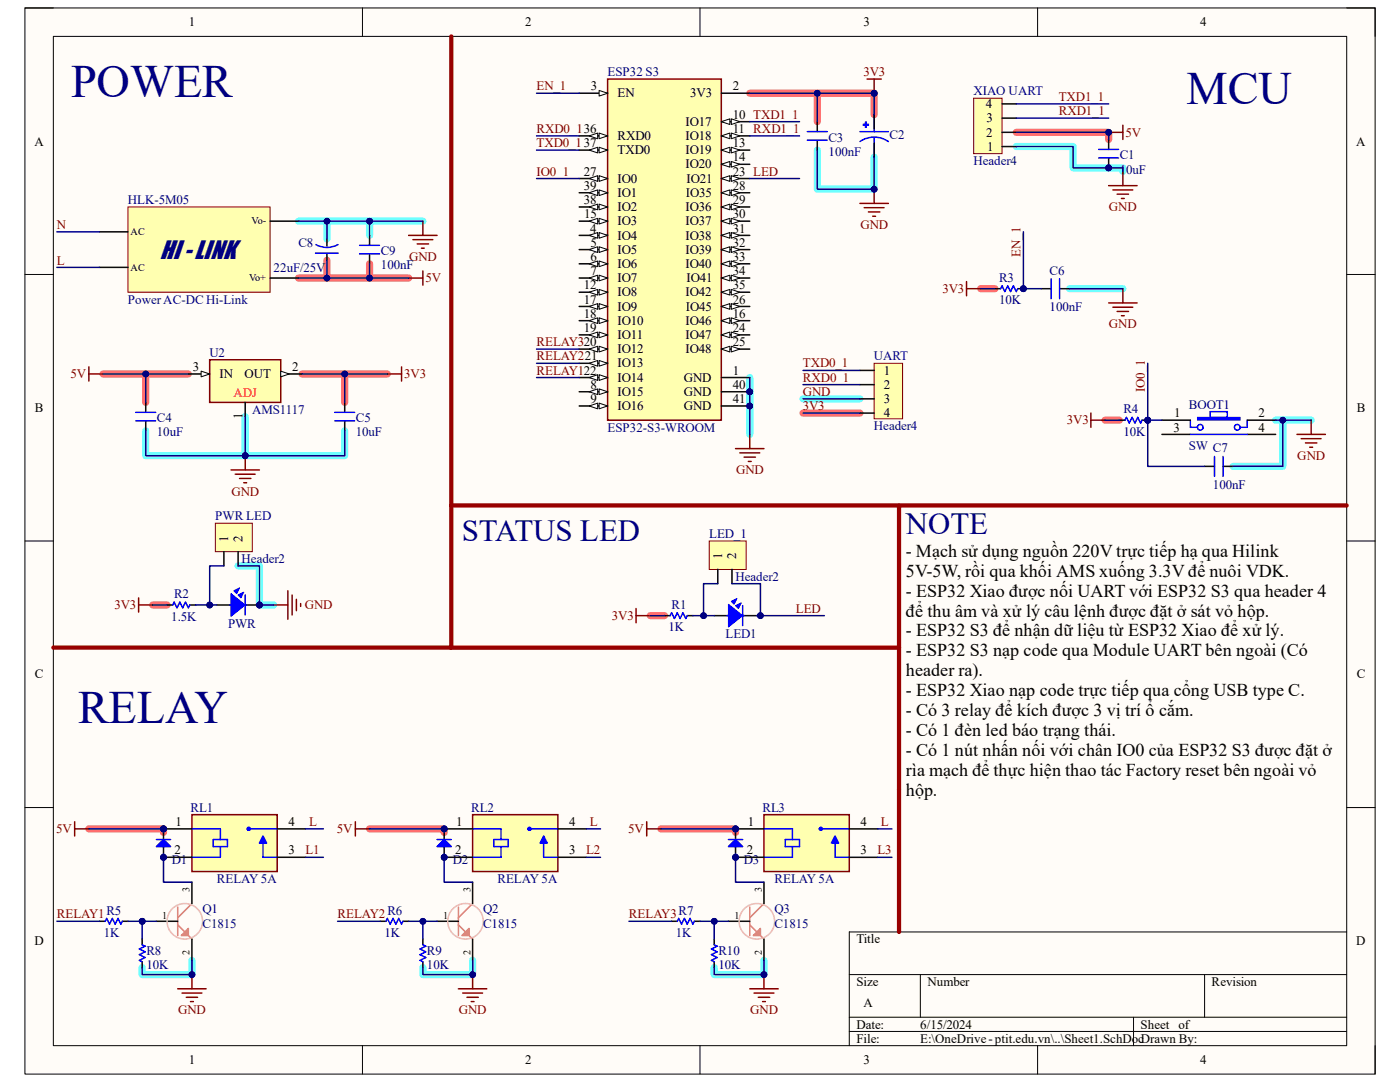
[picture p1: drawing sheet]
<svg xmlns="http://www.w3.org/2000/svg" width="279mm" height="216mm" viewBox="0 0 279 216" stroke-linecap="round" stroke-linejoin="round" font-family="sans-serif">
<defs><g id="words">
<g font-size="9.2" fill="#000080">
<text x="14.2" y="19.4">POWER</text>
<text x="236.8" y="20.8">MCU</text>
<text x="15.6" y="144.2">RELAY</text>
</g>
<g font-size="6.1" fill="#000080">
<text x="180.8" y="106.6">NOTE</text>
<text x="92.2" y="108">STATUS LED</text>
</g>
<text font-size="4.9" fill="#000080" x="31.9" y="51.6">HI - LINK</text>
<g font-size="3.6">
<text x="180.8" y="111.1">- Mạch sử dụng nguồn 220V trực tiếp hạ qua Hilink</text>
<text x="180.8" y="115.1">5V-5W, rồi qua khối AMS xuống 3.3V để nuôi VDK.</text>
<text x="180.8" y="119.1">- ESP32 Xiao được nối UART với ESP32 S3 qua header 4</text>
<text x="180.8" y="123">để thu âm và xử lý câu lệnh được đặt ở sát vỏ hộp.</text>
<text x="180.8" y="127">- ESP32 S3 để nhận dữ liệu từ ESP32 Xiao để xử lý.</text>
<text x="180.8" y="131">- ESP32 S3 nạp code qua Module UART bên ngoài (Có</text>
<text x="180.8" y="135">header ra).</text>
<text x="180.8" y="138.9">- ESP32 Xiao nạp code trực tiếp qua cổng USB type C.</text>
<text x="180.8" y="142.9">- Có 3 relay để kích được 3 vị trí ổ cắm.</text>
<text x="180.8" y="146.9">- Có 1 đèn led báo trạng thái.</text>
<text x="180.8" y="150.8">- Có 1 nút nhấn nối với chân IO0 của ESP32 S3 được đặt ở</text>
<text x="180.8" y="154.8">rìa mạch để thực hiện thao tác Factory reset bên ngoài vỏ</text>
<text x="180.8" y="158.8">hộp.</text>
</g>
<g font-size="2.6">
<text x="37.7" y="5.2">1</text>
<text x="104.8" y="5.2">2</text>
<text x="172.3" y="5.2">3</text>
<text x="239.5" y="5.2">4</text>
<text x="117.9" y="18">3</text>
<text x="123.2" y="19.4">EN</text>
<text x="137.8" y="19.4">3V3</text>
<text x="146.2" y="18">2</text>
<text x="146.2" y="23.7">10 TXD1_1</text>
<text x="196.8" y="21.6">4</text>
<text x="6.9" y="29">A</text>
<text x="123.2" y="27.9">RXD0</text>
<text x="136.8" y="25.1">IO17</text>
<text x="136.8" y="27.9">IO18</text>
<text x="146.2" y="26.5">11 RXD1_1</text>
<text x="146.2" y="29.4">13</text>
<text x="196.8" y="27.3">2</text>
<text x="196.9" y="24.4">3</text>
<text x="270.7" y="29">A</text>
<text x="116.5" y="35.1">27</text>
<text x="123.2" y="30.8">TXD0</text>
<text x="136.8" y="30.8">IO19</text>
<text x="136.8" y="33.6">IO20</text>
<text x="146.2" y="32.2">14</text>
<text x="146.2" y="35.1">23 LED</text>
<text x="197" y="30.1">1</text>
<text x="116.5" y="37.9">39</text>
<text x="116.5" y="40.7">38</text>
<text x="123.2" y="36.4">IO0</text>
<text x="123.2" y="39.3">IO1</text>
<text x="136.9" y="39.3">IO35</text>
<text x="137" y="36.4">IO21</text>
<text x="146.2" y="37.9">28</text>
<text x="146.2" y="40.7">29</text>
<text x="116.6" y="43.6">15</text>
<text x="117.8" y="46.4">4</text>
<text x="123.2" y="42.1">IO2</text>
<text x="123.2" y="45">IO3</text>
<text x="123.2" y="47.8">IO4</text>
<text x="136.8" y="42.1">IO36</text>
<text x="136.8" y="45">IO37</text>
<text x="136.8" y="47.8">IO38</text>
<text x="146.2" y="43.6">30</text>
<text x="146.2" y="46.4">31</text>
<text x="117.8" y="52.1">6</text>
<text x="117.9" y="49.2">5</text>
<text x="123.2" y="50.6">IO5</text>
<text x="123.2" y="53.5">IO6</text>
<text x="136.8" y="50.6">IO39</text>
<text x="136.8" y="53.5">IO40</text>
<text x="146.2" y="49.2">32</text>
<text x="146.2" y="52.1">33</text>
<text x="116.5" y="57.7">12</text>
<text x="117.8" y="54.9">7</text>
<text x="123.2" y="56.3">IO7</text>
<text x="123.2" y="59.1">IO8</text>
<text x="136.8" y="59.1">IO42</text>
<text x="137" y="56.3">IO41</text>
<text x="146.2" y="54.9">34</text>
<text x="146.2" y="57.7">35</text>
<text x="116.5" y="60.6">17</text>
<text x="116.5" y="63.4">18</text>
<text x="123.2" y="62">IO9</text>
<text x="123.2" y="64.8">IO10</text>
<text x="136.8" y="64.8">IO46</text>
<text x="136.9" y="62">IO45</text>
<text x="146.2" y="60.6">26</text>
<text x="146.2" y="63.4">16</text>
<text x="116.5" y="66.3">19</text>
<text x="123.2" y="67.6">IO11</text>
<text x="123.2" y="70.5">IO12</text>
<text x="136.8" y="67.6">IO47</text>
<text x="136.8" y="70.5">IO48</text>
<text x="146.2" y="66.3">24</text>
<text x="146.2" y="69.1">25</text>
<text x="38.5" y="74">3</text>
<text x="43.8" y="75.5">IN</text>
<text x="48.8" y="75.5">OUT</text>
<text x="58.3" y="74">2</text>
<text x="117.9" y="77.6">8</text>
<text x="123.2" y="73.3">IO13</text>
<text x="123.2" y="76.2">IO14</text>
<text x="136.5" y="76.2">GND</text>
<text x="146.2" y="74.8">1</text>
<text x="146.2" y="77.6">40</text>
<text x="176.4" y="74.8">1</text>
<text x="176.4" y="77.6">2</text>
<text x="7" y="82.2">B</text>
<text x="48.4" y="83.5" transform="rotate(-90 48.4 83.5)">1</text>
<text x="117.8" y="80.4">9</text>
<text x="123.2" y="79">IO15</text>
<text x="123.2" y="81.8">IO16</text>
<text x="136.5" y="79">GND</text>
<text x="136.5" y="81.8">GND</text>
<text x="146.2" y="80.4">41</text>
<text x="176.4" y="80.4">3</text>
<text x="176.4" y="83.3">4</text>
<text x="234.3" y="83.3">1</text>
<text x="251.2" y="83.3">2</text>
<text x="270.8" y="82.2">B</text>
<text x="234.2" y="86.1">3</text>
<text x="251.2" y="86.1">4</text>
<text x="45.5" y="108.1" transform="rotate(-90 45.5 108.1)">1</text>
<text x="48.4" y="108.1" transform="rotate(-90 48.4 108.1)">2</text>
<text x="144.1" y="111.6" transform="rotate(-90 144.1 111.6)">1</text>
<text x="146.9" y="111.6" transform="rotate(-90 146.9 111.6)">2</text>
<text x="7" y="135.4">C</text>
<text x="270.8" y="135.4">C</text>
<text x="35.1" y="164.8">1</text>
<text x="57.6" y="164.8">4</text>
<text x="91.1" y="164.8">1</text>
<text x="113.6" y="164.8">4</text>
<text x="149.2" y="164.8">1</text>
<text x="171.7" y="164.8">4</text>
<text x="34.8" y="170.5">2</text>
<text x="57.6" y="170.5">3</text>
<text x="90.8" y="170.5">2</text>
<text x="113.6" y="170.5">3</text>
<text x="149" y="170.5">2</text>
<text x="171.7" y="170.5">3</text>
<text x="6.9" y="188.6">D</text>
<text x="170.9" y="188.2">Title</text>
<text x="270.7" y="188.6">D</text>
<text x="170.9" y="196.7">Size</text>
<text x="185.1" y="196.7">Number</text>
<text x="241.8" y="196.7">Revision</text>
<text x="172.3" y="201">A</text>
<text x="170.9" y="205.2">Date:</text>
<text x="170.9" y="208.1">File:</text>
<text x="183.6" y="205.2">6/15/2024</text>
<text x="183.7" y="208.1">E:\OneDrive - ptit.edu.vn\..\Sheet1.SchDocDrawn By:</text>
<text x="227.6" y="205.2">Sheet of</text>
<text x="37.7" y="212.3">1</text>
<text x="104.8" y="212.3">2</text>
<text x="172.3" y="212.3">3</text>
<text x="239.5" y="212.3">4</text>
</g>
<g font-size="2.6" fill="#000080">
<text x="121.2" y="15.2">ESP32 S3</text>
<text x="194.3" y="19">XIAO UART</text>
<text x="165.4" y="28.2">C3</text>
<text x="177.5" y="27.7">C2</text>
<text x="165.4" y="31.1">100nF</text>
<text x="194.3" y="32.9">Header4</text>
<text x="223.5" y="31.8">C1</text>
<text x="223.5" y="34.6">10uF</text>
<text x="25.5" y="40.7">HLK-5M05</text>
<text x="59.6" y="49.2">C8</text>
<text x="76" y="50.9">C9</text>
<text x="76" y="53.8">100nF</text>
<text x="54.6" y="54.2">22uF/25V</text>
<text x="199.4" y="56.2">R3</text>
<text x="209.5" y="54.8">C6</text>
<text x="25.5" y="60.6">Power AC-DC Hi-Link</text>
<text x="199.4" y="60.7">10K</text>
<text x="209.5" y="62.1">100nF</text>
<text x="41.8" y="71.2">U2</text>
<text x="174.4" y="71.9">UART</text>
<text x="50.3" y="82.5">AMS1117</text>
<text x="224.2" y="82.4">R4</text>
<text x="237.2" y="81.6">BOOT1</text>
<text x="31.3" y="84.2">C4</text>
<text x="31.3" y="87.1">10uF</text>
<text x="71" y="84.2">C5</text>
<text x="71" y="87.1">10uF</text>
<text x="121.2" y="86.1">ESP32-S3-WROOM</text>
<text x="174.4" y="85.8">Header4</text>
<text x="224.2" y="87">10K</text>
<text x="237.2" y="89.8">SW C7</text>
<text x="242.1" y="97.6">100nF</text>
<text x="43" y="103.8">PWR LED</text>
<text x="141.5" y="107.4">LED_1</text>
<text x="48.2" y="112.4">Header2</text>
<text x="34.8" y="119.4">R2</text>
<text x="146.8" y="115.9">Header2</text>
<text x="34.2" y="123.8">1.5K</text>
<text x="45.5" y="125.3">PWR</text>
<text x="133.4" y="125.9">1K</text>
<text x="134" y="121.6">R1</text>
<text x="144.8" y="127.4">LED1</text>
<text x="38" y="162">RL1</text>
<text x="94" y="162">RL2</text>
<text x="152.1" y="162">RL3</text>
<text x="34.3" y="172.3">D1</text>
<text x="90.3" y="172.3">D2</text>
<text x="148.5" y="172.3">D3</text>
<text x="43.3" y="176.1">RELAY 5A</text>
<text x="99.3" y="176.1">RELAY 5A</text>
<text x="154.6" y="176.1">RELAY 5A</text>
<text x="21.3" y="182.5">R5</text>
<text x="40.4" y="182.2">Q1</text>
<text x="40.4" y="185.1">C1815</text>
<text x="77.3" y="182.5">R6</text>
<text x="96.4" y="182.2">Q2</text>
<text x="96.4" y="185.1">C1815</text>
<text x="135.4" y="182.5">R7</text>
<text x="154.6" y="182.2">Q3</text>
<text x="154.6" y="185.1">C1815</text>
<text x="20.7" y="186.9">1K</text>
<text x="29.2" y="190.5">R8</text>
<text x="76.7" y="186.9">1K</text>
<text x="85.2" y="190.5">R9</text>
<text x="134.9" y="186.9">1K</text>
<text x="143.4" y="190.5">R10</text>
<text x="29.2" y="193.3">10K</text>
<text x="85.2" y="193.3">10K</text>
<text x="143.4" y="193.3">10K</text>
</g>
<g font-size="2.6" fill="#800000">
<text x="172.3" y="15.2">3V3</text>
<text x="107.1" y="18">EN_1</text>
<text x="211.3" y="20.2">TXD1_1</text>
<text x="211.3" y="23">RXD1_1</text>
<text x="107.1" y="26.5">RXD0_136</text>
<text x="107.1" y="29.4">TXD0_137</text>
<text x="224.6" y="27.3">5V</text>
<text x="107.1" y="35.1">IO0_1</text>
<text x="11.3" y="45.7">N</text>
<text x="171.7" y="45.7">GND</text>
<text x="221.3" y="42.1">GND</text>
<text x="11.3" y="52.8">L</text>
<text x="81.7" y="52.1">GND</text>
<text x="203.7" y="51.2" transform="rotate(-90 203.7 51.2)">EN_1</text>
<text x="84.9" y="56.3">5V</text>
<text x="188.1" y="58.5">3V3</text>
<text x="221.3" y="65.5">GND</text>
<text x="107.1" y="71.9">RELAY221</text>
<text x="107.1" y="69.1">RELAY320</text>
<text x="14.1" y="75.5">5V</text>
<text x="80.7" y="75.5">3V3</text>
<text x="107.1" y="74.8">RELAY122</text>
<text x="160.2" y="73.3">TXD0_1</text>
<text x="160.2" y="76.2">RXD0_1</text>
<text x="160.2" y="79">GND</text>
<text x="160.2" y="81.8">3V3</text>
<text x="228.5" y="78.1" transform="rotate(-90 228.5 78.1)">IO0_1</text>
<text x="212.9" y="84.7">3V3</text>
<text x="146.9" y="94.6">GND</text>
<text x="258.9" y="91.8">GND</text>
<text x="46.2" y="98.9">GND</text>
<text x="22.9" y="121.6">3V3</text>
<text x="60.8" y="121.6">GND</text>
<text x="122.1" y="123.7">3V3</text>
<text x="158.8" y="122.3">LED</text>
<text x="11.2" y="166.2">5V</text>
<text x="61.7" y="164.8">L</text>
<text x="67.2" y="166.2">5V</text>
<text x="117.7" y="164.8">L</text>
<text x="125.4" y="166.2">5V</text>
<text x="175.8" y="164.8">L</text>
<text x="61" y="170.5">L1</text>
<text x="117" y="170.5">L2</text>
<text x="175.1" y="170.5">L3</text>
<text x="11.3" y="183.3">RELAY1</text>
<text x="67.4" y="183.3">RELAY2</text>
<text x="125.5" y="183.3">RELAY3</text>
<text x="35.6" y="202.4">GND</text>
<text x="91.6" y="202.4">GND</text>
<text x="149.7" y="202.4">GND</text>
</g>
<text font-size="2.6" fill="#f00" x="46.6" y="79.2">ADJ</text>
<g font-size="2">
<text x="26.1" y="46.9">AC</text>
<text x="50.2" y="44.8">Vo-</text>
<text x="26.1" y="54">AC</text>
<text x="49.7" y="56.1">Vo+</text>
<text x="37.8" y="178" transform="rotate(-90 37.8 178)">3</text>
<text x="93.9" y="178" transform="rotate(-90 93.9 178)">3</text>
<text x="152" y="178" transform="rotate(-90 152 178)">3</text>
<text x="32.4" y="183.3">1</text>
<text x="88.4" y="183.3">1</text>
<text x="146.6" y="183.3">1</text>
<text x="37.8" y="190.6" transform="rotate(-90 37.8 190.6)">2</text>
<text x="93.9" y="190.6" transform="rotate(-90 93.9 190.6)">2</text>
<text x="152" y="190.6" transform="rotate(-90 152 190.6)">2</text>
</g>
</g></defs>
<path d="M5 1.6h269.4v212.7h-269.4z" fill-rule="evenodd" fill="#fffcf8"/>
<path d="M5 1.6h269.4v212.7h-269.4z" fill="none" stroke="#000" stroke-width=".2"/>
<path d="M10.6 7.3h258.2v201.4h-258.2z" fill-rule="evenodd" fill="#fffcf8"/>
<g fill="none" stroke="#000" stroke-width=".2">
<path d="M5 1.6h5.6M10.6 7.3h258.2v201.4h-258.2zM72.3 1.6v5.7M139.7 1.6v5.7M207.1 1.6v5.7M268.8 1.6h5.6v5.7M5 54.8h5.6M268.8 54.8h5.6M5 107.9h5.6M268.8 107.9h5.6M5 161.1h5.6M268.8 161.1h5.6"/>
<path d="M169.5 194.5h99.3M183.7 194.5v8.5M240.4 194.5v8.5M268.8 186h-99.3v22.7M72.3 208.7v5.6M139.7 208.7v5.6M169.5 203h99.3M169.5 205.8h99.3M207.1 208.7v5.6M226.2 203v5.7M274.4 208.7v5.6"/>
</g>
<g fill="none" stroke="#6effff" stroke-width="1.4">
<path d="M163.1 30v7.8h11.4v-6.4M202.8 29.2h11.4v4.3h9.9v.7M59.6 44.1h24.8M65.2 44.1v3.6M73.8 44.1v2.9M213.5 57.6h10.6M149.6 75.3v11.4M160.3 79.6h11.3M29.1 86v4.9h39.7v-4.9M48.9 83.1v7.8M254.6 83.8h1.4M261.7 83.8h-5.7v9.3h-9.9"/>
<path d="M47.5 112.9h4.3v7.8h2.8M38.3 191.6v2.9h-9.9v-1.4M94.3 191.6v2.9h-9.9v-1.4M152.5 191.6v2.9h-10v-1.4"/>
</g>
<g fill="none" stroke="#ff6e6e" stroke-width="1.4">
<path d="M149.6 18.6h24.9v4.3M163.1 18.6v5.7M202.8 26.4h18.5v1.4M59.6 55.5h22M65.2 51.9v3.6M73.8 52.6v2.9M195.7 57.6h2.9M20.6 74.6h17M29.1 74.6v5.7M60.3 74.6h17M68.8 74.6v5.7M160.3 82.4h11.3"/>
<path d="M220.5 83.8h2.9M30.5 120.7h2.8M129.8 122.8h2.8M17.7 165.4h14.9v.7M73.8 165.4h14.8v.7M131.9 165.4h14.9v.7"/>
</g>
<path d="M25.5 41.3h28.4v17h-28.4z" fill-rule="evenodd" fill="#ffffb0"/>
<path d="M25.5 41.3h28.4v17h-28.4z" fill="none" stroke="#800000" stroke-width=".2"/>
<path d="M19.9 46.3h5.6M19.9 53.4h5.6M53.9 44.1h5.7M53.9 55.5h5.7" fill="none" stroke="#000" stroke-width=".3"/>
<path d="M81.6 47h5.6M81.6 55.5h2.8M82.4 47.8h4M83.3 48.7h2.2M84.1 49.5h.6M84.4 44.1v2.9M84.4 54.1v2.8" fill="none" stroke="#800000" stroke-width=".3"/>
<path d="M41.8 71.8h14.2v8.5h-14.2z" fill-rule="evenodd" fill="#ffffb0"/>
<path d="M41.8 71.8h14.2v8.5h-14.2z" fill="none" stroke="#800000" stroke-width=".3"/>
<path d="M37.6 74.6h4.2" fill="none" stroke="#000" stroke-width=".3"/>
<path d="M40.1 74.1l1.7 .5-1.7 .6z" fill="#f8fcff"/>
<path d="M40.1 74.1l1.7 .5-1.7 .6z" fill="none" stroke="#000" stroke-width=".2"/>
<path d="M56 74.6h4.3" fill="none" stroke="#000" stroke-width=".3"/>
<path d="M56 74.1l1.7 .5-1.7 .6z" fill="#f8fcff"/>
<path d="M56 74.1l1.7 .5-1.7 .6z" fill="none" stroke="#000" stroke-width=".2"/>
<path d="M29.1 80.3v2M29.1 84v2M48.9 80.3v2.8M68.8 80.3v2M68.8 84v2" fill="none" stroke="#000" stroke-width=".3"/>
<path d="M27.1 84h4M27.1 82.3h4M66.8 84h4M66.8 82.3h4" fill="none" stroke="#00f" stroke-width=".3"/>
<path d="M17.7 73.2v2.8M17.7 74.6h2.9M77.3 74.6h2.8M80.1 73.2v2.8M46.1 93.8h5.7M47 94.6h3.9M47.8 95.5h2.3M48.7 96.3h.5M48.9 90.9v2.9" fill="none" stroke="#800000" stroke-width=".3"/>
<circle cx="48.9" cy="90.9" r=".57" fill="#000080"/>
<circle cx="48.9" cy="90.9" r=".57" fill="none" stroke="#000080" stroke-width=".2"/>
<circle cx="204.2" cy="57.6" r=".57" fill="#000080"/>
<circle cx="204.2" cy="57.6" r=".57" fill="none" stroke="#000080" stroke-width=".2"/>
<path d="M198.6 57.6h1.1M203.1 57.6h1.1" fill="none" stroke="#000" stroke-width=".3"/>
<circle cx="204.2" cy="57.6" r=".57" fill="#000080"/>
<circle cx="204.2" cy="57.6" r=".57" fill="none" stroke="#000080" stroke-width=".2"/>
<path d="M199.7 57.6l.3-.6 .5 1.2 .6-1.2 .6 1.2 .5-1.2 .6 1.2 .3-.6M209.8 55.6v4M211.5 55.6v4" fill="none" stroke="#00f" stroke-width=".3"/>
<path d="M207.8 57.6h2M211.5 57.6h2" fill="none" stroke="#000" stroke-width=".3"/>
<path d="M192.9 56.2v2.8M192.9 57.6h2.8M224.1 57.6v2.8M221.3 60.4h5.6M222.1 61.3h4M222.9 62.1h2.3M223.8 63h.6" fill="none" stroke="#800000" stroke-width=".3"/>
<circle cx="229.1" cy="83.8" r=".57" fill="#000080"/>
<circle cx="229.1" cy="83.8" r=".57" fill="none" stroke="#000080" stroke-width=".2"/>
<path d="M223.4 83.8h1.1M227.9 83.8h1.2" fill="none" stroke="#000" stroke-width=".3"/>
<circle cx="229.1" cy="83.8" r=".57" fill="#000080"/>
<circle cx="229.1" cy="83.8" r=".57" fill="none" stroke="#000080" stroke-width=".2"/>
<path d="M224.5 83.8l.3-.5 .6 1.1 .5-1.1 .6 1.1 .6-1.1 .5 1.1 .3-.6M242.4 91.1v3.9M244.1 91.1v3.9M247.5 85.4a.57 .57 0 0 0-.6-.7 .57 .57 0 0 0-.5 .8 .57 .57 0 0 0 .9 .2l.2-.3" fill="none" stroke="#00f" stroke-width=".3"/>
<path d="M240.4 93.1h2M244.1 93.1h2" fill="none" stroke="#000" stroke-width=".3"/>
<path d="M217.7 82.4v2.9M217.7 83.8h2.8M258.8 86.7h5.7M259.7 87.5h4M260.5 88.4h2.3M261.4 89.2h.6M261.7 83.8v2.9" fill="none" stroke="#800000" stroke-width=".3"/>
<path d="M239 83.3h8.5v.5h-8.5z" fill-rule="evenodd" fill="#00f"/>
<path d="M239 83.3h8.5v.5h-8.5z" fill="none" stroke="#00f" stroke-width=".2"/>
<path d="M241.5 82.1h3.4v1.2h-3.4z" fill-rule="evenodd" fill="#fff"/>
<path d="M237.6 83.8v1.5h1.4M237.6 86.7h11.3M240.1 85.4a.57 .57 0 0 0-.6-.7 .57 .57 0 0 0-.5 .8 .57 .57 0 0 0 .9 .2l.2-.3M241.5 82.1h3.4v1.2h-3.4zM248.9 83.8v1.5h-1.4" fill="none" stroke="#00f" stroke-width=".3"/>
<path d="M231.9 83.8h5.7M231.9 86.7h5.7M248.9 83.8h5.7M248.9 86.7h5.7" fill="none" stroke="#000" stroke-width=".3"/>
<path d="M221.3 26.4h2.8M224.1 25v2.8" fill="none" stroke="#800000" stroke-width=".3"/>
<circle cx="221.3" cy="26.4" r=".57" fill="#000080"/>
<circle cx="221.3" cy="26.4" r=".57" fill="none" stroke="#000080" stroke-width=".2"/>
<circle cx="221.3" cy="33.5" r=".57" fill="#000080"/>
<circle cx="221.3" cy="33.5" r=".57" fill="none" stroke="#000080" stroke-width=".2"/>
<path d="M221.3 27.8v2M221.3 31.5v2" fill="none" stroke="#000" stroke-width=".3"/>
<circle cx="221.3" cy="33.5" r=".57" fill="#000080"/>
<circle cx="221.3" cy="33.5" r=".57" fill="none" stroke="#000080" stroke-width=".2"/>
<path d="M219.3 29.8h3.9M219.3 31.5h3.9" fill="none" stroke="#00f" stroke-width=".3"/>
<path d="M221.3 37h5.6M222.1 37.9h4M222.9 38.7h2.3M223.8 39.6h.6M224.1 34.2v2.8" fill="none" stroke="#800000" stroke-width=".3"/>
<circle cx="149.6" cy="78.2" r=".57" fill="#000080"/>
<circle cx="149.6" cy="78.2" r=".57" fill="none" stroke="#000080" stroke-width=".2"/>
<circle cx="149.6" cy="81" r=".57" fill="#000080"/>
<circle cx="149.6" cy="81" r=".57" fill="none" stroke="#000080" stroke-width=".2"/>
<path d="M121.3 15.8h22.7v68h-22.7z" fill-rule="evenodd" fill="#ffffb0"/>
<path d="M121.3 15.8h22.7v68h-22.7z" fill="none" stroke="#800000" stroke-width=".3"/>
<path d="M115.6 18.6h5.7" fill="none" stroke="#000" stroke-width=".3"/>
<path d="M119.6 18l1.7 .6-1.7 .6z" fill="#f8fcff"/>
<path d="M119.6 18l1.7 .6-1.7 .6z" fill="none" stroke="#000" stroke-width=".2"/>
<path d="M115.6 27.1h5.7" fill="none" stroke="#000" stroke-width=".3"/>
<path d="M119.6 26.5l1.7 .6-1.7 .6z" fill="#f8fcff"/>
<path d="M119.6 26.5l1.7 .6-1.7 .6z" fill="none" stroke="#000" stroke-width=".2"/>
<path d="M117.6 27.1l1.7-.6v1.2z" fill="#f8fcff"/>
<path d="M117.6 27.1l1.7-.6v1.2z" fill="none" stroke="#000" stroke-width=".2"/>
<path d="M115.6 30h5.7" fill="none" stroke="#000" stroke-width=".3"/>
<path d="M119.6 29.4l1.7 .6-1.7 .5z" fill="#f8fcff"/>
<path d="M119.6 29.4l1.7 .6-1.7 .5z" fill="none" stroke="#000" stroke-width=".2"/>
<path d="M117.6 30l1.7-.6v1.1z" fill="#f8fcff"/>
<path d="M117.6 30l1.7-.6v1.1z" fill="none" stroke="#000" stroke-width=".2"/>
<path d="M115.6 35.6h5.7" fill="none" stroke="#000" stroke-width=".3"/>
<path d="M119.6 35.1l1.7 .5-1.7 .6z" fill="#f8fcff"/>
<path d="M119.6 35.1l1.7 .5-1.7 .6z" fill="none" stroke="#000" stroke-width=".2"/>
<path d="M117.6 35.6l1.7-.5v1.1z" fill="#f8fcff"/>
<path d="M117.6 35.6l1.7-.5v1.1z" fill="none" stroke="#000" stroke-width=".2"/>
<path d="M115.6 38.5h5.7" fill="none" stroke="#000" stroke-width=".3"/>
<path d="M119.6 37.9l1.7 .6-1.7 .5z" fill="#f8fcff"/>
<path d="M119.6 37.9l1.7 .6-1.7 .5z" fill="none" stroke="#000" stroke-width=".2"/>
<path d="M117.6 38.5l1.7-.6v1.1z" fill="#f8fcff"/>
<path d="M117.6 38.5l1.7-.6v1.1z" fill="none" stroke="#000" stroke-width=".2"/>
<path d="M115.6 41.3h5.7" fill="none" stroke="#000" stroke-width=".3"/>
<path d="M119.6 40.7l1.7 .6-1.7 .6z" fill="#f8fcff"/>
<path d="M119.6 40.7l1.7 .6-1.7 .6z" fill="none" stroke="#000" stroke-width=".2"/>
<path d="M117.6 41.3l1.7-.6v1.2z" fill="#f8fcff"/>
<path d="M117.6 41.3l1.7-.6v1.2z" fill="none" stroke="#000" stroke-width=".2"/>
<path d="M115.6 44.1h5.7" fill="none" stroke="#000" stroke-width=".3"/>
<path d="M119.6 43.6l1.7 .5-1.7 .6z" fill="#f8fcff"/>
<path d="M119.6 43.6l1.7 .5-1.7 .6z" fill="none" stroke="#000" stroke-width=".2"/>
<path d="M117.6 44.1l1.7-.5v1.1z" fill="#f8fcff"/>
<path d="M117.6 44.1l1.7-.5v1.1z" fill="none" stroke="#000" stroke-width=".2"/>
<path d="M115.6 47h5.7" fill="none" stroke="#000" stroke-width=".3"/>
<path d="M119.6 46.4l1.7 .6-1.7 .5z" fill="#f8fcff"/>
<path d="M119.6 46.4l1.7 .6-1.7 .5z" fill="none" stroke="#000" stroke-width=".2"/>
<path d="M117.6 47l1.7-.6v1.1z" fill="#f8fcff"/>
<path d="M117.6 47l1.7-.6v1.1z" fill="none" stroke="#000" stroke-width=".2"/>
<path d="M115.6 49.8h5.7" fill="none" stroke="#000" stroke-width=".3"/>
<path d="M119.6 49.2l1.7 .6-1.7 .6z" fill="#f8fcff"/>
<path d="M119.6 49.2l1.7 .6-1.7 .6z" fill="none" stroke="#000" stroke-width=".2"/>
<path d="M117.6 49.8l1.7-.6v1.2z" fill="#f8fcff"/>
<path d="M117.6 49.8l1.7-.6v1.2z" fill="none" stroke="#000" stroke-width=".2"/>
<path d="M115.6 52.6h5.7" fill="none" stroke="#000" stroke-width=".3"/>
<path d="M119.6 52.1l1.7 .5-1.7 .6z" fill="#f8fcff"/>
<path d="M119.6 52.1l1.7 .5-1.7 .6z" fill="none" stroke="#000" stroke-width=".2"/>
<path d="M117.6 52.6l1.7-.5v1.1z" fill="#f8fcff"/>
<path d="M117.6 52.6l1.7-.5v1.1z" fill="none" stroke="#000" stroke-width=".2"/>
<path d="M115.6 55.5h5.7" fill="none" stroke="#000" stroke-width=".3"/>
<path d="M119.6 54.9l1.7 .6-1.7 .5z" fill="#f8fcff"/>
<path d="M119.6 54.9l1.7 .6-1.7 .5z" fill="none" stroke="#000" stroke-width=".2"/>
<path d="M117.6 55.5l1.7-.6v1.1z" fill="#f8fcff"/>
<path d="M117.6 55.5l1.7-.6v1.1z" fill="none" stroke="#000" stroke-width=".2"/>
<path d="M115.6 58.3h5.7" fill="none" stroke="#000" stroke-width=".3"/>
<path d="M119.6 57.7l1.7 .6-1.7 .6z" fill="#f8fcff"/>
<path d="M119.6 57.7l1.7 .6-1.7 .6z" fill="none" stroke="#000" stroke-width=".2"/>
<path d="M117.6 58.3l1.7-.6v1.2z" fill="#f8fcff"/>
<path d="M117.6 58.3l1.7-.6v1.2z" fill="none" stroke="#000" stroke-width=".2"/>
<path d="M115.6 61.2h5.7" fill="none" stroke="#000" stroke-width=".3"/>
<path d="M119.6 60.6l1.7 .6-1.7 .5z" fill="#f8fcff"/>
<path d="M119.6 60.6l1.7 .6-1.7 .5z" fill="none" stroke="#000" stroke-width=".2"/>
<path d="M117.6 61.2l1.7-.6v1.1z" fill="#f8fcff"/>
<path d="M117.6 61.2l1.7-.6v1.1z" fill="none" stroke="#000" stroke-width=".2"/>
<path d="M115.6 64h5.7" fill="none" stroke="#000" stroke-width=".3"/>
<path d="M119.6 63.4l1.7 .6-1.7 .6z" fill="#f8fcff"/>
<path d="M119.6 63.4l1.7 .6-1.7 .6z" fill="none" stroke="#000" stroke-width=".2"/>
<path d="M117.6 64l1.7-.6v1.2z" fill="#f8fcff"/>
<path d="M117.6 64l1.7-.6v1.2z" fill="none" stroke="#000" stroke-width=".2"/>
<path d="M115.6 66.8h5.7" fill="none" stroke="#000" stroke-width=".3"/>
<path d="M119.6 66.3l1.7 .5-1.7 .6z" fill="#f8fcff"/>
<path d="M119.6 66.3l1.7 .5-1.7 .6z" fill="none" stroke="#000" stroke-width=".2"/>
<path d="M117.6 66.8l1.7-.5v1.1z" fill="#f8fcff"/>
<path d="M117.6 66.8l1.7-.5v1.1z" fill="none" stroke="#000" stroke-width=".2"/>
<path d="M115.6 69.7h5.7" fill="none" stroke="#000" stroke-width=".3"/>
<path d="M119.6 69.1l1.7 .6-1.7 .5z" fill="#f8fcff"/>
<path d="M119.6 69.1l1.7 .6-1.7 .5z" fill="none" stroke="#000" stroke-width=".2"/>
<path d="M117.6 69.7l1.7-.6v1.1z" fill="#f8fcff"/>
<path d="M117.6 69.7l1.7-.6v1.1z" fill="none" stroke="#000" stroke-width=".2"/>
<path d="M115.6 72.5h5.7" fill="none" stroke="#000" stroke-width=".3"/>
<path d="M119.6 71.9l1.7 .6-1.7 .6z" fill="#f8fcff"/>
<path d="M119.6 71.9l1.7 .6-1.7 .6z" fill="none" stroke="#000" stroke-width=".2"/>
<path d="M117.6 72.5l1.7-.6v1.2z" fill="#f8fcff"/>
<path d="M117.6 72.5l1.7-.6v1.2z" fill="none" stroke="#000" stroke-width=".2"/>
<path d="M115.6 75.3h5.7" fill="none" stroke="#000" stroke-width=".3"/>
<path d="M119.6 74.8l1.7 .5-1.7 .6z" fill="#f8fcff"/>
<path d="M119.6 74.8l1.7 .5-1.7 .6z" fill="none" stroke="#000" stroke-width=".2"/>
<path d="M117.6 75.3l1.7-.5v1.1z" fill="#f8fcff"/>
<path d="M117.6 75.3l1.7-.5v1.1z" fill="none" stroke="#000" stroke-width=".2"/>
<path d="M115.6 78.2h5.7" fill="none" stroke="#000" stroke-width=".3"/>
<path d="M119.6 77.6l1.7 .6-1.7 .5z" fill="#f8fcff"/>
<path d="M119.6 77.6l1.7 .6-1.7 .5z" fill="none" stroke="#000" stroke-width=".2"/>
<path d="M117.6 78.2l1.7-.6v1.1z" fill="#f8fcff"/>
<path d="M117.6 78.2l1.7-.6v1.1z" fill="none" stroke="#000" stroke-width=".2"/>
<path d="M115.6 81h5.7" fill="none" stroke="#000" stroke-width=".3"/>
<path d="M119.6 80.4l1.7 .6-1.7 .6z" fill="#f8fcff"/>
<path d="M119.6 80.4l1.7 .6-1.7 .6z" fill="none" stroke="#000" stroke-width=".2"/>
<path d="M117.6 81l1.7-.6v1.2z" fill="#f8fcff"/>
<path d="M117.6 81l1.7-.6v1.2z" fill="none" stroke="#000" stroke-width=".2"/>
<path d="M144 18.6h5.6M144 24.3h5.6" fill="none" stroke="#000" stroke-width=".3"/>
<path d="M144 24.3l1.7-.6v1.1z" fill="#f8fcff"/>
<path d="M144 24.3l1.7-.6v1.1z" fill="none" stroke="#000" stroke-width=".2"/>
<path d="M145.9 23.7l1.7 .6-1.7 .5z" fill="#f8fcff"/>
<path d="M145.9 23.7l1.7 .6-1.7 .5z" fill="none" stroke="#000" stroke-width=".2"/>
<path d="M144 27.1h5.6" fill="none" stroke="#000" stroke-width=".3"/>
<path d="M144 27.1l1.7-.6v1.2z" fill="#f8fcff"/>
<path d="M144 27.1l1.7-.6v1.2z" fill="none" stroke="#000" stroke-width=".2"/>
<path d="M145.9 26.5l1.7 .6-1.7 .6z" fill="#f8fcff"/>
<path d="M145.9 26.5l1.7 .6-1.7 .6z" fill="none" stroke="#000" stroke-width=".2"/>
<path d="M144 30h5.6" fill="none" stroke="#000" stroke-width=".3"/>
<path d="M144 30l1.7-.6v1.1z" fill="#f8fcff"/>
<path d="M144 30l1.7-.6v1.1z" fill="none" stroke="#000" stroke-width=".2"/>
<path d="M145.9 29.4l1.7 .6-1.7 .5z" fill="#f8fcff"/>
<path d="M145.9 29.4l1.7 .6-1.7 .5z" fill="none" stroke="#000" stroke-width=".2"/>
<path d="M144 32.8h5.6" fill="none" stroke="#000" stroke-width=".3"/>
<path d="M144 32.8l1.7-.6v1.2z" fill="#f8fcff"/>
<path d="M144 32.8l1.7-.6v1.2z" fill="none" stroke="#000" stroke-width=".2"/>
<path d="M145.9 32.2l1.7 .6-1.7 .6z" fill="#f8fcff"/>
<path d="M145.9 32.2l1.7 .6-1.7 .6z" fill="none" stroke="#000" stroke-width=".2"/>
<path d="M144 35.6h5.6" fill="none" stroke="#000" stroke-width=".3"/>
<path d="M144 35.6l1.7-.5v1.1z" fill="#f8fcff"/>
<path d="M144 35.6l1.7-.5v1.1z" fill="none" stroke="#000" stroke-width=".2"/>
<path d="M145.9 35.1l1.7 .5-1.7 .6z" fill="#f8fcff"/>
<path d="M145.9 35.1l1.7 .5-1.7 .6z" fill="none" stroke="#000" stroke-width=".2"/>
<path d="M144 38.5h5.6" fill="none" stroke="#000" stroke-width=".3"/>
<path d="M144 38.5l1.7-.6v1.1z" fill="#f8fcff"/>
<path d="M144 38.5l1.7-.6v1.1z" fill="none" stroke="#000" stroke-width=".2"/>
<path d="M145.9 37.9l1.7 .6-1.7 .5z" fill="#f8fcff"/>
<path d="M145.9 37.9l1.7 .6-1.7 .5z" fill="none" stroke="#000" stroke-width=".2"/>
<path d="M144 41.3h5.6" fill="none" stroke="#000" stroke-width=".3"/>
<path d="M144 41.3l1.7-.6v1.2z" fill="#f8fcff"/>
<path d="M144 41.3l1.7-.6v1.2z" fill="none" stroke="#000" stroke-width=".2"/>
<path d="M145.9 40.7l1.7 .6-1.7 .6z" fill="#f8fcff"/>
<path d="M145.9 40.7l1.7 .6-1.7 .6z" fill="none" stroke="#000" stroke-width=".2"/>
<path d="M144 44.1h5.6" fill="none" stroke="#000" stroke-width=".3"/>
<path d="M144 44.1l1.7-.5v1.1z" fill="#f8fcff"/>
<path d="M144 44.1l1.7-.5v1.1z" fill="none" stroke="#000" stroke-width=".2"/>
<path d="M145.9 43.6l1.7 .5-1.7 .6z" fill="#f8fcff"/>
<path d="M145.9 43.6l1.7 .5-1.7 .6z" fill="none" stroke="#000" stroke-width=".2"/>
<path d="M144 47h5.6" fill="none" stroke="#000" stroke-width=".3"/>
<path d="M144 47l1.7-.6v1.1z" fill="#f8fcff"/>
<path d="M144 47l1.7-.6v1.1z" fill="none" stroke="#000" stroke-width=".2"/>
<path d="M145.9 46.4l1.7 .6-1.7 .5z" fill="#f8fcff"/>
<path d="M145.9 46.4l1.7 .6-1.7 .5z" fill="none" stroke="#000" stroke-width=".2"/>
<path d="M144 49.8h5.6" fill="none" stroke="#000" stroke-width=".3"/>
<path d="M144 49.8l1.7-.6v1.2z" fill="#f8fcff"/>
<path d="M144 49.8l1.7-.6v1.2z" fill="none" stroke="#000" stroke-width=".2"/>
<path d="M145.9 49.2l1.7 .6-1.7 .6z" fill="#f8fcff"/>
<path d="M145.9 49.2l1.7 .6-1.7 .6z" fill="none" stroke="#000" stroke-width=".2"/>
<path d="M144 52.6h5.6" fill="none" stroke="#000" stroke-width=".3"/>
<path d="M144 52.6l1.7-.5v1.1z" fill="#f8fcff"/>
<path d="M144 52.6l1.7-.5v1.1z" fill="none" stroke="#000" stroke-width=".2"/>
<path d="M145.9 52.1l1.7 .5-1.7 .6z" fill="#f8fcff"/>
<path d="M145.9 52.1l1.7 .5-1.7 .6z" fill="none" stroke="#000" stroke-width=".2"/>
<path d="M144 55.5h5.6" fill="none" stroke="#000" stroke-width=".3"/>
<path d="M144 55.5l1.7-.6v1.1z" fill="#f8fcff"/>
<path d="M144 55.5l1.7-.6v1.1z" fill="none" stroke="#000" stroke-width=".2"/>
<path d="M145.9 54.9l1.7 .6-1.7 .5z" fill="#f8fcff"/>
<path d="M145.9 54.9l1.7 .6-1.7 .5z" fill="none" stroke="#000" stroke-width=".2"/>
<path d="M144 58.3h5.6" fill="none" stroke="#000" stroke-width=".3"/>
<path d="M144 58.3l1.7-.6v1.2z" fill="#f8fcff"/>
<path d="M144 58.3l1.7-.6v1.2z" fill="none" stroke="#000" stroke-width=".2"/>
<path d="M145.9 57.7l1.7 .6-1.7 .6z" fill="#f8fcff"/>
<path d="M145.9 57.7l1.7 .6-1.7 .6z" fill="none" stroke="#000" stroke-width=".2"/>
<path d="M144 61.2h5.6" fill="none" stroke="#000" stroke-width=".3"/>
<path d="M144 61.2l1.7-.6v1.1z" fill="#f8fcff"/>
<path d="M144 61.2l1.7-.6v1.1z" fill="none" stroke="#000" stroke-width=".2"/>
<path d="M145.9 60.6l1.7 .6-1.7 .5z" fill="#f8fcff"/>
<path d="M145.9 60.6l1.7 .6-1.7 .5z" fill="none" stroke="#000" stroke-width=".2"/>
<path d="M144 64h5.6" fill="none" stroke="#000" stroke-width=".3"/>
<path d="M144 64l1.7-.6v1.2z" fill="#f8fcff"/>
<path d="M144 64l1.7-.6v1.2z" fill="none" stroke="#000" stroke-width=".2"/>
<path d="M145.9 63.4l1.7 .6-1.7 .6z" fill="#f8fcff"/>
<path d="M145.9 63.4l1.7 .6-1.7 .6z" fill="none" stroke="#000" stroke-width=".2"/>
<path d="M144 66.8h5.6" fill="none" stroke="#000" stroke-width=".3"/>
<path d="M144 66.8l1.7-.5v1.1z" fill="#f8fcff"/>
<path d="M144 66.8l1.7-.5v1.1z" fill="none" stroke="#000" stroke-width=".2"/>
<path d="M145.9 66.3l1.7 .5-1.7 .6z" fill="#f8fcff"/>
<path d="M145.9 66.3l1.7 .5-1.7 .6z" fill="none" stroke="#000" stroke-width=".2"/>
<path d="M144 69.7h5.6" fill="none" stroke="#000" stroke-width=".3"/>
<path d="M144 69.7l1.7-.6v1.1z" fill="#f8fcff"/>
<path d="M144 69.7l1.7-.6v1.1z" fill="none" stroke="#000" stroke-width=".2"/>
<path d="M145.9 69.1l1.7 .6-1.7 .5z" fill="#f8fcff"/>
<path d="M145.9 69.1l1.7 .6-1.7 .5z" fill="none" stroke="#000" stroke-width=".2"/>
<path d="M144 75.3h5.6M144 78.2h5.6" fill="none" stroke="#000" stroke-width=".3"/>
<circle cx="149.6" cy="78.2" r=".57" fill="#000080"/>
<circle cx="149.6" cy="78.2" r=".57" fill="none" stroke="#000080" stroke-width=".2"/>
<path d="M144 81h5.6" fill="none" stroke="#000" stroke-width=".3"/>
<circle cx="149.6" cy="81" r=".57" fill="#000080"/>
<circle cx="149.6" cy="81" r=".57" fill="none" stroke="#000080" stroke-width=".2"/>
<path d="M173 15.8h2.9M174.5 15.8v2.8M146.8 89.5h5.7M147.6 90.4h4M148.5 91.2h2.3M149.3 92.1h.6M149.6 86.7v2.8" fill="none" stroke="#800000" stroke-width=".3"/>
<circle cx="174.5" cy="18.6" r=".57" fill="#000080"/>
<circle cx="174.5" cy="18.6" r=".57" fill="none" stroke="#000080" stroke-width=".2"/>
<path d="M172.7 24.4h.2v1h-.2z" fill-rule="evenodd" fill="#00f"/>
<path d="M172.7 24.4h.2v1h-.2z" fill="none" stroke="#00f" stroke-width=".3"/>
<path d="M172.3 24.8h1v.2h-1z" fill-rule="evenodd" fill="#00f"/>
<path d="M171.6 28.2a5 5 0 0 1 5.7 0M171.6 26.3h5.7M172.3 24.8h1v.2h-1zM174.5 22.9v3.4M174.5 27.4v4" fill="none" stroke="#00f" stroke-width=".3"/>
<path d="M174.5 22.9v2.8M174.5 28.5v2.9" fill="none" stroke="#000" stroke-width=".3"/>
<path d="M174.5 37.8v2.8M171.6 40.6h5.7M172.5 41.4h3.9M173.3 42.3h2.3M174.2 43.1h.5" fill="none" stroke="#800000" stroke-width=".3"/>
<circle cx="174.5" cy="37.8" r=".57" fill="#000080"/>
<circle cx="174.5" cy="37.8" r=".57" fill="none" stroke="#000080" stroke-width=".2"/>
<path d="M163.1 24.3v2M163.1 28v2M33.3 120.7h1.2M37.9 120.7h1.1" fill="none" stroke="#000" stroke-width=".3"/>
<path d="M161.1 28h4M161.1 26.3h4M34.5 120.7l.3-.6 .5 1.2 .6-1.2 .6 1.2 .5-1.2 .6 1.2 .3-.6" fill="none" stroke="#00f" stroke-width=".3"/>
<circle cx="51.8" cy="120.7" r=".57" fill="#000080"/>
<circle cx="51.8" cy="120.7" r=".57" fill="none" stroke="#000080" stroke-width=".2"/>
<path d="M46.7 117.9l1.1-.6-.6 1.1z" fill="#00f"/>
<path d="M46.7 117.9l1.1-.6-.6 1.1z" fill="none" stroke="#00f" stroke-width=".2"/>
<path d="M47.5 118.7l1.2-.5-.6 1.1z" fill="#00f"/>
<path d="M47.5 118.7l1.2-.5-.6 1.1z" fill="none" stroke="#00f" stroke-width=".2"/>
<path d="M46.1 118.4l2.8 2.3-2.8 2.3z" fill="#00f"/>
<path d="M46.1 118.4l2.8 2.3-2.8 2.3z" fill="none" stroke="#00f" stroke-width=".2"/>
<path d="M48.9 118.7v4" fill="none" stroke="#00f" stroke-width=".3"/>
<path d="M43.3 120.7h2.8M48.9 120.7h2.9" fill="none" stroke="#000" stroke-width=".3"/>
<circle cx="51.8" cy="120.7" r=".57" fill="#000080"/>
<circle cx="51.8" cy="120.7" r=".57" fill="none" stroke="#000080" stroke-width=".2"/>
<path d="M45.8 120.7h.9M48.7 120.7h.5M133.7 122.8l.3-.5 .6 1.1 .6-1.1 .5 1.1 .6-1.1 .6 1.1 .2-.6" fill="none" stroke="#00f" stroke-width=".3"/>
<path d="M27.7 119.3v2.8M57.4 117.9v5.7M58.3 118.7v4M59.2 119.6v2.3M27.7 120.7h2.8M54.6 120.7h2.8M60 120.4v.6" fill="none" stroke="#800000" stroke-width=".3"/>
<path d="M132.6 122.8h1.1M137.1 122.8h1.2" fill="none" stroke="#000" stroke-width=".3"/>
<path d="M145.9 120l1.2-.6-.6 1.2z" fill="#00f"/>
<path d="M145.9 120l1.2-.6-.6 1.2z" fill="none" stroke="#00f" stroke-width=".2"/>
<path d="M146.8 120.9l1.1-.6-.5 1.1z" fill="#00f"/>
<path d="M146.8 120.9l1.1-.6-.5 1.1z" fill="none" stroke="#00f" stroke-width=".2"/>
<path d="M145.4 120.6l2.8 2.2-2.8 2.3z" fill="#00f"/>
<path d="M145.4 120.6l2.8 2.2-2.8 2.3z" fill="none" stroke="#00f" stroke-width=".2"/>
<path d="M145.1 122.8h.8M147.9 122.8h.6M148.2 120.9v3.9" fill="none" stroke="#00f" stroke-width=".3"/>
<path d="M142.5 122.8h2.9M148.2 122.8h2.9" fill="none" stroke="#000" stroke-width=".3"/>
<path d="M126.9 121.4v2.9M126.9 122.8h2.9M35.5 197.3h5.6M36.3 198.2h4M37.2 199h2.2M38 199.9h.6M38.3 194.5v2.8" fill="none" stroke="#800000" stroke-width=".3"/>
<circle cx="38.3" cy="194.5" r=".57" fill="#000080"/>
<circle cx="38.3" cy="194.5" r=".57" fill="none" stroke="#000080" stroke-width=".2"/>
<path d="M14.9 164v2.8M14.9 165.4h2.8" fill="none" stroke="#800000" stroke-width=".3"/>
<path d="M32.6 166.1v1.4M32.6 168.9v1.5" fill="none" stroke="#000" stroke-width=".3"/>
<path d="M31.2 168.9l1.4-1.4 1.4 1.4z" fill="#00f"/>
<path d="M31.2 168.9l1.4-1.4 1.4 1.4zM31.2 167.5h2.8" fill="none" stroke="#00f" stroke-width=".3"/>
<path d="M35.5 184.5l2.8 2.9M35.5 181v5.7M38.3 180.3l-2.8 2.8" fill="none" stroke="#dd7e6b" stroke-width=".3"/>
<path d="M38.3 176v4.3M31.2 183.8h4.3M38.3 187.4v4.2" fill="none" stroke="#000" stroke-width=".3"/>
<path d="M37.6 185.3v1.4h-1.4z" fill="#dd7e6b"/>
<path d="M37.6 185.3v1.4h-1.4z" fill="none" stroke="#dd7e6b" stroke-width=".3"/>
<circle cx="36.9" cy="183.8" r="3.5" fill="none" stroke="#e6b8af" stroke-width=".3"/>
<path d="M19.9 183.8h1.1M24.4 183.8h1.1M28.4 187.4v1.1M28.4 191.9v1.2" fill="none" stroke="#000" stroke-width=".3"/>
<path d="M21 183.8l.3-.5 .6 1.1 .5-1.1 .6 1.1 .6-1.1 .5 1.1 .3-.6M28.4 188.5l.5 .3-1.1 .6 1.1 .5-1.1 .6 1.1 .6-1.1 .5 .6 .3" fill="none" stroke="#00f" stroke-width=".3"/>
<path d="M91.5 197.3h5.7M92.3 198.2h4M93.2 199h2.3M94 199.9h.6M94.3 194.5v2.8" fill="none" stroke="#800000" stroke-width=".3"/>
<circle cx="94.3" cy="194.5" r=".57" fill="#000080"/>
<circle cx="94.3" cy="194.5" r=".57" fill="none" stroke="#000080" stroke-width=".2"/>
<path d="M70.9 164v2.8M70.9 165.4h2.9" fill="none" stroke="#800000" stroke-width=".3"/>
<path d="M88.6 166.1v1.4M88.6 168.9v1.5" fill="none" stroke="#000" stroke-width=".3"/>
<path d="M87.2 168.9l1.4-1.4 1.5 1.4z" fill="#00f"/>
<path d="M87.2 168.9l1.4-1.4 1.5 1.4zM87.2 167.5h2.9" fill="none" stroke="#00f" stroke-width=".3"/>
<path d="M91.5 184.5l2.8 2.9M91.5 181v5.7M94.3 180.3l-2.8 2.8" fill="none" stroke="#dd7e6b" stroke-width=".3"/>
<path d="M94.3 176v4.3M87.2 183.8h4.3M94.3 187.4v4.2" fill="none" stroke="#000" stroke-width=".3"/>
<path d="M93.6 185.3v1.4h-1.4z" fill="#dd7e6b"/>
<path d="M93.6 185.3v1.4h-1.4z" fill="none" stroke="#dd7e6b" stroke-width=".3"/>
<circle cx="92.9" cy="183.8" r="3.5" fill="none" stroke="#e6b8af" stroke-width=".3"/>
<path d="M75.9 183.8h1.1M80.4 183.8h1.2M84.4 187.4v1.1M84.4 191.9v1.2" fill="none" stroke="#000" stroke-width=".3"/>
<path d="M77 183.8l.3-.5 .6 1.1 .5-1.1 .6 1.1 .6-1.1 .5 1.1 .3-.6M84.4 188.5l.6 .3-1.2 .6 1.2 .5-1.2 .6 1.2 .6-1.2 .5 .6 .3" fill="none" stroke="#00f" stroke-width=".3"/>
<path d="M149.6 197.3h5.7M150.5 198.2h4M151.3 199h2.3M152.2 199.9h.5M152.5 194.5v2.8" fill="none" stroke="#800000" stroke-width=".3"/>
<circle cx="152.5" cy="194.5" r=".57" fill="#000080"/>
<circle cx="152.5" cy="194.5" r=".57" fill="none" stroke="#000080" stroke-width=".2"/>
<path d="M129.1 164v2.8M129.1 165.4h2.8" fill="none" stroke="#800000" stroke-width=".3"/>
<path d="M146.8 166.1v1.4M146.8 168.9v1.5" fill="none" stroke="#000" stroke-width=".3"/>
<path d="M145.4 168.9l1.4-1.4 1.4 1.4z" fill="#00f"/>
<path d="M145.4 168.9l1.4-1.4 1.4 1.4zM145.4 167.5h2.8" fill="none" stroke="#00f" stroke-width=".3"/>
<path d="M149.6 184.5l2.9 2.9M149.6 181v5.7M152.5 180.3l-2.9 2.8" fill="none" stroke="#dd7e6b" stroke-width=".3"/>
<path d="M152.5 176v4.3M145.4 183.8h4.2M152.5 187.4v4.2" fill="none" stroke="#000" stroke-width=".3"/>
<path d="M151.8 185.3v1.4h-1.5z" fill="#dd7e6b"/>
<path d="M151.8 185.3v1.4h-1.5z" fill="none" stroke="#dd7e6b" stroke-width=".3"/>
<circle cx="151" cy="183.8" r="3.5" fill="none" stroke="#e6b8af" stroke-width=".3"/>
<path d="M134 183.8h1.2M138.6 183.8h1.1M142.5 187.4v1.1M142.5 191.9v1.2" fill="none" stroke="#000" stroke-width=".3"/>
<path d="M135.2 183.8l.2-.5 .6 1.1 .6-1.1 .5 1.1 .6-1.1 .6 1.1 .3-.6M142.5 188.5l.6 .3-1.1 .6 1.1 .5-1.1 .6 1.1 .6-1.1 .5 .5 .3" fill="none" stroke="#00f" stroke-width=".3"/>
<path d="M90.1 7.3v121.9h-79.5M90.1 100.9h178.7M179.4 129.2v56.8" fill="none" stroke="#980000" stroke-width=".85"/>
<circle cx="32.6" cy="165.4" r=".57" fill="#000080"/>
<circle cx="32.6" cy="165.4" r=".57" fill="none" stroke="#000080" stroke-width=".2"/>
<circle cx="32.6" cy="171.1" r=".57" fill="#000080"/>
<circle cx="32.6" cy="171.1" r=".57" fill="none" stroke="#000080" stroke-width=".2"/>
<path d="M38.3 162.6h17v11.3h-17z" fill-rule="evenodd" fill="#ffffb0"/>
<path d="M38.3 162.6h17v11.3h-17z" fill="none" stroke="#800000" stroke-width=".3"/>
<path d="M38.3 165.4h5.7v2.1M42.6 167.5h2.8v1.4h-2.8zM44 168.9v2.2h-5.7M49.6 165.4h5.7M52.5 168.2v2.9h2.8" fill="none" stroke="#00f" stroke-width=".3"/>
<path d="M52.5 166.8l.7 1.4h-1.4z" fill="#00f"/>
<g fill="none" stroke="#00f" stroke-width=".3">
<path d="M52.5 166.8l.7 1.4h-1.4z"/>
<circle cx="49.6" cy="165.4" r=".28"/>
</g>
<path d="M32.6 165.4h5.7" fill="none" stroke="#000" stroke-width=".3"/>
<circle cx="32.6" cy="165.4" r=".57" fill="#000080"/>
<circle cx="32.6" cy="165.4" r=".57" fill="none" stroke="#000080" stroke-width=".2"/>
<path d="M32.6 171.1h5.7" fill="none" stroke="#000" stroke-width=".3"/>
<circle cx="32.6" cy="171.1" r=".57" fill="#000080"/>
<circle cx="32.6" cy="171.1" r=".57" fill="none" stroke="#000080" stroke-width=".2"/>
<path d="M55.3 165.4h5.7M55.3 171.1h5.7" fill="none" stroke="#000" stroke-width=".3"/>
<circle cx="88.6" cy="165.4" r=".57" fill="#000080"/>
<circle cx="88.6" cy="165.4" r=".57" fill="none" stroke="#000080" stroke-width=".2"/>
<circle cx="88.6" cy="171.1" r=".57" fill="#000080"/>
<circle cx="88.6" cy="171.1" r=".57" fill="none" stroke="#000080" stroke-width=".2"/>
<path d="M94.3 162.6h17v11.3h-17z" fill-rule="evenodd" fill="#ffffb0"/>
<path d="M94.3 162.6h17v11.3h-17z" fill="none" stroke="#800000" stroke-width=".3"/>
<path d="M94.3 165.4h5.7v2.1M98.6 167.5h2.8v1.4h-2.8zM100 168.9v2.2h-5.7M105.7 165.4h5.6M108.5 168.2v2.9h2.8" fill="none" stroke="#00f" stroke-width=".3"/>
<path d="M108.5 166.8l.7 1.4h-1.4z" fill="#00f"/>
<g fill="none" stroke="#00f" stroke-width=".3">
<path d="M108.5 166.8l.7 1.4h-1.4z"/>
<circle cx="105.7" cy="165.4" r=".28"/>
</g>
<path d="M88.6 165.4h5.7" fill="none" stroke="#000" stroke-width=".3"/>
<circle cx="88.6" cy="165.4" r=".57" fill="#000080"/>
<circle cx="88.6" cy="165.4" r=".57" fill="none" stroke="#000080" stroke-width=".2"/>
<path d="M88.6 171.1h5.7" fill="none" stroke="#000" stroke-width=".3"/>
<circle cx="88.6" cy="171.1" r=".57" fill="#000080"/>
<circle cx="88.6" cy="171.1" r=".57" fill="none" stroke="#000080" stroke-width=".2"/>
<path d="M111.3 165.4h5.7M111.3 171.1h5.7" fill="none" stroke="#000" stroke-width=".3"/>
<circle cx="146.8" cy="165.4" r=".57" fill="#000080"/>
<circle cx="146.8" cy="165.4" r=".57" fill="none" stroke="#000080" stroke-width=".2"/>
<circle cx="146.8" cy="171.1" r=".57" fill="#000080"/>
<circle cx="146.8" cy="171.1" r=".57" fill="none" stroke="#000080" stroke-width=".2"/>
<path d="M152.5 162.6h17v11.3h-17z" fill-rule="evenodd" fill="#ffffb0"/>
<path d="M152.5 162.6h17v11.3h-17z" fill="none" stroke="#800000" stroke-width=".3"/>
<path d="M152.5 165.4h5.6v2.1M156.7 167.5h2.9v1.4h-2.9zM158.1 168.9v2.2h-5.6M163.8 165.4h5.7M166.7 168.2v2.9h2.8" fill="none" stroke="#00f" stroke-width=".3"/>
<path d="M166.7 166.8l.7 1.4h-1.5z" fill="#00f"/>
<g fill="none" stroke="#00f" stroke-width=".3">
<path d="M166.7 166.8l.7 1.4h-1.5z"/>
<circle cx="163.8" cy="165.4" r=".28"/>
</g>
<path d="M146.8 165.4h5.7" fill="none" stroke="#000" stroke-width=".3"/>
<circle cx="146.8" cy="165.4" r=".57" fill="#000080"/>
<circle cx="146.8" cy="165.4" r=".57" fill="none" stroke="#000080" stroke-width=".2"/>
<path d="M146.8 171.1h5.7" fill="none" stroke="#000" stroke-width=".3"/>
<circle cx="146.8" cy="171.1" r=".57" fill="#000080"/>
<circle cx="146.8" cy="171.1" r=".57" fill="none" stroke="#000080" stroke-width=".2"/>
<path d="M169.5 165.4h5.7M169.5 171.1h5.7" fill="none" stroke="#000" stroke-width=".3"/>
<path d="M194.3 19.6h5.7v11.1h-5.7z" fill-rule="evenodd" fill="#ffffb0"/>
<path d="M194.3 19.6h5.7v11.1h-5.7z" fill="none" stroke="#800000" stroke-width=".2"/>
<path d="M200 29.2h2.8M200 26.4h2.8M200 23.6h2.8M200 20.7h2.8M65.2 47.7v1.4M65.2 50.5v1.4M73.8 47v2M73.8 50.7v1.9" fill="none" stroke="#000" stroke-width=".3"/>
<path d="M63 50.5h4.5M63 48.8a4.5 4.5 0 0 0 4.4 0M71.8 50.7h3.9M71.8 49h3.9" fill="none" stroke="#00f" stroke-width=".3"/>
<path d="M174.5 72.5h5.6v11.1h-5.6z" fill-rule="evenodd" fill="#ffffb0"/>
<path d="M174.5 72.5h5.6v11.1h-5.6z" fill="none" stroke="#800000" stroke-width=".2"/>
<path d="M171.6 73.9h2.9M171.6 76.8h2.9M171.6 79.6h2.9M171.6 82.4h2.9" fill="none" stroke="#000" stroke-width=".3"/>
<path d="M43 104.4h7.4v5.7h-7.4z" fill-rule="evenodd" fill="#ffffb0"/>
<path d="M43 104.4h7.4v5.7h-7.4z" fill="none" stroke="#800000" stroke-width=".2"/>
<path d="M44.7 110.1v2.8M47.5 110.1v2.8" fill="none" stroke="#000" stroke-width=".3"/>
<path d="M141.5 107.9h7.4v5.7h-7.4z" fill-rule="evenodd" fill="#ffffb0"/>
<path d="M141.5 107.9h7.4v5.7h-7.4z" fill="none" stroke="#800000" stroke-width=".2"/>
<path d="M143.2 113.6v2.9M146.1 113.6v2.9" fill="none" stroke="#000" stroke-width=".3"/>
<path d="M11.4 46.3h8.5M11.4 53.4h8.5M59.6 44.1h24.8" fill="none" stroke="#000080" stroke-width=".3"/>
<circle cx="65.2" cy="44.1" r=".57" fill="#000080"/>
<circle cx="65.2" cy="44.1" r=".57" fill="none" stroke="#000080" stroke-width=".2"/>
<circle cx="73.8" cy="44.1" r=".57" fill="#000080"/>
<circle cx="73.8" cy="44.1" r=".57" fill="none" stroke="#000080" stroke-width=".2"/>
<path d="M59.6 55.5h22" fill="none" stroke="#000080" stroke-width=".3"/>
<circle cx="65.2" cy="55.5" r=".57" fill="#000080"/>
<circle cx="65.2" cy="55.5" r=".57" fill="none" stroke="#000080" stroke-width=".2"/>
<circle cx="73.8" cy="55.5" r=".57" fill="#000080"/>
<circle cx="73.8" cy="55.5" r=".57" fill="none" stroke="#000080" stroke-width=".2"/>
<path d="M48.9 83.1v7.8" fill="none" stroke="#000080" stroke-width=".3"/>
<circle cx="48.9" cy="90.9" r=".57" fill="#000080"/>
<circle cx="48.9" cy="90.9" r=".57" fill="none" stroke="#000080" stroke-width=".2"/>
<path d="M29.1 74.6v5.7" fill="none" stroke="#000080" stroke-width=".3"/>
<circle cx="29.1" cy="74.6" r=".57" fill="#000080"/>
<circle cx="29.1" cy="74.6" r=".57" fill="none" stroke="#000080" stroke-width=".2"/>
<path d="M68.8 74.6v5.7" fill="none" stroke="#000080" stroke-width=".3"/>
<circle cx="68.8" cy="74.6" r=".57" fill="#000080"/>
<circle cx="68.8" cy="74.6" r=".57" fill="none" stroke="#000080" stroke-width=".2"/>
<path d="M229.1 72.5v11.3" fill="none" stroke="#000080" stroke-width=".3"/>
<circle cx="229.1" cy="83.8" r=".57" fill="#000080"/>
<circle cx="229.1" cy="83.8" r=".57" fill="none" stroke="#000080" stroke-width=".2"/>
<path d="M229.1 83.8v9.3h11.3" fill="none" stroke="#000080" stroke-width=".3"/>
<circle cx="229.1" cy="83.8" r=".57" fill="#000080"/>
<circle cx="229.1" cy="83.8" r=".57" fill="none" stroke="#000080" stroke-width=".2"/>
<path d="M261.7 83.8h-5.7v9.3h-9.9" fill="none" stroke="#000080" stroke-width=".3"/>
<circle cx="256" cy="83.8" r=".57" fill="#000080"/>
<circle cx="256" cy="83.8" r=".57" fill="none" stroke="#000080" stroke-width=".2"/>
<path d="M195.7 57.6h2.9M220.5 83.8h2.9M229.1 83.8h2.8" fill="none" stroke="#000080" stroke-width=".3"/>
<circle cx="229.1" cy="83.8" r=".57" fill="#000080"/>
<circle cx="229.1" cy="83.8" r=".57" fill="none" stroke="#000080" stroke-width=".2"/>
<path d="M254.6 83.8h1.4" fill="none" stroke="#000080" stroke-width=".3"/>
<circle cx="256" cy="83.8" r=".57" fill="#000080"/>
<circle cx="256" cy="83.8" r=".57" fill="none" stroke="#000080" stroke-width=".2"/>
<path d="M204.2 46.3v11.3h3.6M213.5 57.6h10.6M160.3 73.9h11.3M160.3 76.8h11.3M160.3 79.6h11.3M160.3 82.4h11.3" fill="none" stroke="#000080" stroke-width=".3"/>
<circle cx="204.2" cy="57.6" r=".57" fill="#000080"/>
<circle cx="204.2" cy="57.6" r=".57" fill="none" stroke="#000080" stroke-width=".2"/>
<path d="M202.8 29.2h11.4v4.3h9.9v.7" fill="none" stroke="#000080" stroke-width=".3"/>
<circle cx="221.3" cy="33.5" r=".57" fill="#000080"/>
<circle cx="221.3" cy="33.5" r=".57" fill="none" stroke="#000080" stroke-width=".2"/>
<path d="M202.8 26.4h18.5v1.4" fill="none" stroke="#000080" stroke-width=".3"/>
<circle cx="221.3" cy="26.4" r=".57" fill="#000080"/>
<circle cx="221.3" cy="26.4" r=".57" fill="none" stroke="#000080" stroke-width=".2"/>
<path d="M107.1 27.1h8.5M107.1 30h8.5M149.6 75.3v11.4" fill="none" stroke="#000080" stroke-width=".3"/>
<circle cx="149.6" cy="78.2" r=".57" fill="#000080"/>
<circle cx="149.6" cy="78.2" r=".57" fill="none" stroke="#000080" stroke-width=".2"/>
<circle cx="149.6" cy="81" r=".57" fill="#000080"/>
<circle cx="149.6" cy="81" r=".57" fill="none" stroke="#000080" stroke-width=".2"/>
<path d="M163.1 30v7.8h11.4v-6.4" fill="none" stroke="#000080" stroke-width=".3"/>
<circle cx="174.5" cy="37.8" r=".57" fill="#000080"/>
<circle cx="174.5" cy="37.8" r=".57" fill="none" stroke="#000080" stroke-width=".2"/>
<path d="M163.1 18.6v5.7" fill="none" stroke="#000080" stroke-width=".3"/>
<circle cx="163.1" cy="18.6" r=".57" fill="#000080"/>
<circle cx="163.1" cy="18.6" r=".57" fill="none" stroke="#000080" stroke-width=".2"/>
<path d="M174.5 18.6v4.3" fill="none" stroke="#000080" stroke-width=".3"/>
<circle cx="174.5" cy="18.6" r=".57" fill="#000080"/>
<circle cx="174.5" cy="18.6" r=".57" fill="none" stroke="#000080" stroke-width=".2"/>
<path d="M107.1 18.6h8.5M107.1 35.6h8.5M149.6 24.3h10M149.6 27.1h10M30.5 120.7h2.8M39 120.7h4.3" fill="none" stroke="#000080" stroke-width=".3"/>
<circle cx="41.8" cy="120.7" r=".57" fill="#000080"/>
<circle cx="41.8" cy="120.7" r=".57" fill="none" stroke="#000080" stroke-width=".2"/>
<path d="M129.8 122.8h2.8M32.6 170.4v5.6h5.7M61 171.1h3.5M61 165.4h3.5" fill="none" stroke="#000080" stroke-width=".3"/>
<circle cx="32.6" cy="171.1" r=".57" fill="#000080"/>
<circle cx="32.6" cy="171.1" r=".57" fill="none" stroke="#000080" stroke-width=".2"/>
<path d="M17.7 165.4h14.9" fill="none" stroke="#000080" stroke-width=".3"/>
<circle cx="32.6" cy="165.4" r=".57" fill="#000080"/>
<circle cx="32.6" cy="165.4" r=".57" fill="none" stroke="#000080" stroke-width=".2"/>
<path d="M28.4 183.8v3.6" fill="none" stroke="#000080" stroke-width=".3"/>
<circle cx="28.4" cy="183.8" r=".57" fill="#000080"/>
<circle cx="28.4" cy="183.8" r=".57" fill="none" stroke="#000080" stroke-width=".2"/>
<path d="M38.3 191.6v2.9h-9.9v-1.4" fill="none" stroke="#000080" stroke-width=".3"/>
<circle cx="38.3" cy="194.5" r=".57" fill="#000080"/>
<circle cx="38.3" cy="194.5" r=".57" fill="none" stroke="#000080" stroke-width=".2"/>
<path d="M25.5 183.8h2.9" fill="none" stroke="#000080" stroke-width=".3"/>
<circle cx="28.4" cy="183.8" r=".57" fill="#000080"/>
<circle cx="28.4" cy="183.8" r=".57" fill="none" stroke="#000080" stroke-width=".2"/>
<path d="M28.4 183.8h2.8" fill="none" stroke="#000080" stroke-width=".3"/>
<circle cx="28.4" cy="183.8" r=".57" fill="#000080"/>
<circle cx="28.4" cy="183.8" r=".57" fill="none" stroke="#000080" stroke-width=".2"/>
<path d="M117 171.1h2.8M117 165.4h2.8M11.4 183.8h8.5M94.3 191.6v2.9h-9.9v-1.4" fill="none" stroke="#000080" stroke-width=".3"/>
<circle cx="94.3" cy="194.5" r=".57" fill="#000080"/>
<circle cx="94.3" cy="194.5" r=".57" fill="none" stroke="#000080" stroke-width=".2"/>
<path d="M175.2 171.1h2.8M175.2 165.4h2.8M67.4 183.8h8.5M152.5 191.6v2.9h-10v-1.4" fill="none" stroke="#000080" stroke-width=".3"/>
<circle cx="152.5" cy="194.5" r=".57" fill="#000080"/>
<circle cx="152.5" cy="194.5" r=".57" fill="none" stroke="#000080" stroke-width=".2"/>
<path d="M81.6 183.8h5.6M125.5 183.8h8.5" fill="none" stroke="#000080" stroke-width=".3"/>
<circle cx="84.4" cy="183.8" r=".57" fill="#000080"/>
<circle cx="84.4" cy="183.8" r=".57" fill="none" stroke="#000080" stroke-width=".2"/>
<path d="M84.4 183.8v3.6" fill="none" stroke="#000080" stroke-width=".3"/>
<circle cx="84.4" cy="183.8" r=".57" fill="#000080"/>
<circle cx="84.4" cy="183.8" r=".57" fill="none" stroke="#000080" stroke-width=".2"/>
<path d="M139.7 183.8h2.8v3.6" fill="none" stroke="#000080" stroke-width=".3"/>
<circle cx="142.5" cy="183.8" r=".57" fill="#000080"/>
<circle cx="142.5" cy="183.8" r=".57" fill="none" stroke="#000080" stroke-width=".2"/>
<path d="M142.5 183.8h2.9" fill="none" stroke="#000080" stroke-width=".3"/>
<circle cx="142.5" cy="183.8" r=".57" fill="#000080"/>
<circle cx="142.5" cy="183.8" r=".57" fill="none" stroke="#000080" stroke-width=".2"/>
<path d="M146.8 170.4v5.6h5.7" fill="none" stroke="#000080" stroke-width=".3"/>
<circle cx="146.8" cy="171.1" r=".57" fill="#000080"/>
<circle cx="146.8" cy="171.1" r=".57" fill="none" stroke="#000080" stroke-width=".2"/>
<path d="M88.6 170.4v5.6h5.7" fill="none" stroke="#000080" stroke-width=".3"/>
<circle cx="88.6" cy="171.1" r=".57" fill="#000080"/>
<circle cx="88.6" cy="171.1" r=".57" fill="none" stroke="#000080" stroke-width=".2"/>
<path d="M149.6 18.6h24.9M107.1 75.3h8.5M107.1 72.5h8.5M107.1 69.7h8.5" fill="none" stroke="#000080" stroke-width=".3"/>
<circle cx="163.1" cy="18.6" r=".57" fill="#000080"/>
<circle cx="163.1" cy="18.6" r=".57" fill="none" stroke="#000080" stroke-width=".2"/>
<circle cx="174.5" cy="18.6" r=".57" fill="#000080"/>
<circle cx="174.5" cy="18.6" r=".57" fill="none" stroke="#000080" stroke-width=".2"/>
<path d="M32.6 165.4v.7" fill="none" stroke="#000080" stroke-width=".3"/>
<circle cx="32.6" cy="165.4" r=".57" fill="#000080"/>
<circle cx="32.6" cy="165.4" r=".57" fill="none" stroke="#000080" stroke-width=".2"/>
<path d="M73.8 165.4h14.8v.7" fill="none" stroke="#000080" stroke-width=".3"/>
<circle cx="88.6" cy="165.4" r=".57" fill="#000080"/>
<circle cx="88.6" cy="165.4" r=".57" fill="none" stroke="#000080" stroke-width=".2"/>
<path d="M131.9 165.4h14.9v.7" fill="none" stroke="#000080" stroke-width=".3"/>
<circle cx="146.8" cy="165.4" r=".57" fill="#000080"/>
<circle cx="146.8" cy="165.4" r=".57" fill="none" stroke="#000080" stroke-width=".2"/>
<path d="M202.8 20.7h18.5M202.8 23.6h18.5M65.2 44.1v3.6" fill="none" stroke="#000080" stroke-width=".3"/>
<circle cx="65.2" cy="44.1" r=".57" fill="#000080"/>
<circle cx="65.2" cy="44.1" r=".57" fill="none" stroke="#000080" stroke-width=".2"/>
<path d="M65.2 51.9v3.6" fill="none" stroke="#000080" stroke-width=".3"/>
<circle cx="65.2" cy="55.5" r=".57" fill="#000080"/>
<circle cx="65.2" cy="55.5" r=".57" fill="none" stroke="#000080" stroke-width=".2"/>
<path d="M73.8 44.1v2.9" fill="none" stroke="#000080" stroke-width=".3"/>
<circle cx="73.8" cy="44.1" r=".57" fill="#000080"/>
<circle cx="73.8" cy="44.1" r=".57" fill="none" stroke="#000080" stroke-width=".2"/>
<path d="M73.8 52.6v2.9" fill="none" stroke="#000080" stroke-width=".3"/>
<circle cx="73.8" cy="55.5" r=".57" fill="#000080"/>
<circle cx="73.8" cy="55.5" r=".57" fill="none" stroke="#000080" stroke-width=".2"/>
<path d="M20.6 74.6h17" fill="none" stroke="#000080" stroke-width=".3"/>
<circle cx="29.1" cy="74.6" r=".57" fill="#000080"/>
<circle cx="29.1" cy="74.6" r=".57" fill="none" stroke="#000080" stroke-width=".2"/>
<path d="M29.1 86v4.9h39.7v-4.9" fill="none" stroke="#000080" stroke-width=".3"/>
<circle cx="48.9" cy="90.9" r=".57" fill="#000080"/>
<circle cx="48.9" cy="90.9" r=".57" fill="none" stroke="#000080" stroke-width=".2"/>
<path d="M60.3 74.6h17" fill="none" stroke="#000080" stroke-width=".3"/>
<circle cx="68.8" cy="74.6" r=".57" fill="#000080"/>
<circle cx="68.8" cy="74.6" r=".57" fill="none" stroke="#000080" stroke-width=".2"/>
<path d="M44.7 112.9h-2.9v7.8" fill="none" stroke="#000080" stroke-width=".3"/>
<circle cx="41.8" cy="120.7" r=".57" fill="#000080"/>
<circle cx="41.8" cy="120.7" r=".57" fill="none" stroke="#000080" stroke-width=".2"/>
<path d="M47.5 112.9h4.3v7.8h2.8" fill="none" stroke="#000080" stroke-width=".3"/>
<circle cx="51.8" cy="120.7" r=".57" fill="#000080"/>
<circle cx="51.8" cy="120.7" r=".57" fill="none" stroke="#000080" stroke-width=".2"/>
<path d="M151.1 122.8h.7" fill="none" stroke="#000080" stroke-width=".3"/>
<circle cx="151.8" cy="122.8" r=".57" fill="#000080"/>
<circle cx="151.8" cy="122.8" r=".57" fill="none" stroke="#000080" stroke-width=".2"/>
<path d="M146.1 116.5h5.7v6.3h12.7" fill="none" stroke="#000080" stroke-width=".3"/>
<circle cx="151.8" cy="122.8" r=".57" fill="#000080"/>
<circle cx="151.8" cy="122.8" r=".57" fill="none" stroke="#000080" stroke-width=".2"/>
<path d="M143.2 116.5h-2.8v6.3" fill="none" stroke="#000080" stroke-width=".3"/>
<circle cx="140.4" cy="122.8" r=".57" fill="#000080"/>
<circle cx="140.4" cy="122.8" r=".57" fill="none" stroke="#000080" stroke-width=".2"/>
<path d="M149.6 35.6h10M138.3 122.8h4.2" fill="none" stroke="#000080" stroke-width=".3"/>
<circle cx="140.4" cy="122.8" r=".57" fill="#000080"/>
<circle cx="140.4" cy="122.8" r=".57" fill="none" stroke="#000080" stroke-width=".2"/>
<path d="M179.4 100.9v28.3h-89.3" fill="none" stroke="#980000" stroke-width=".85"/>
<use href="#words"/>
</svg>
